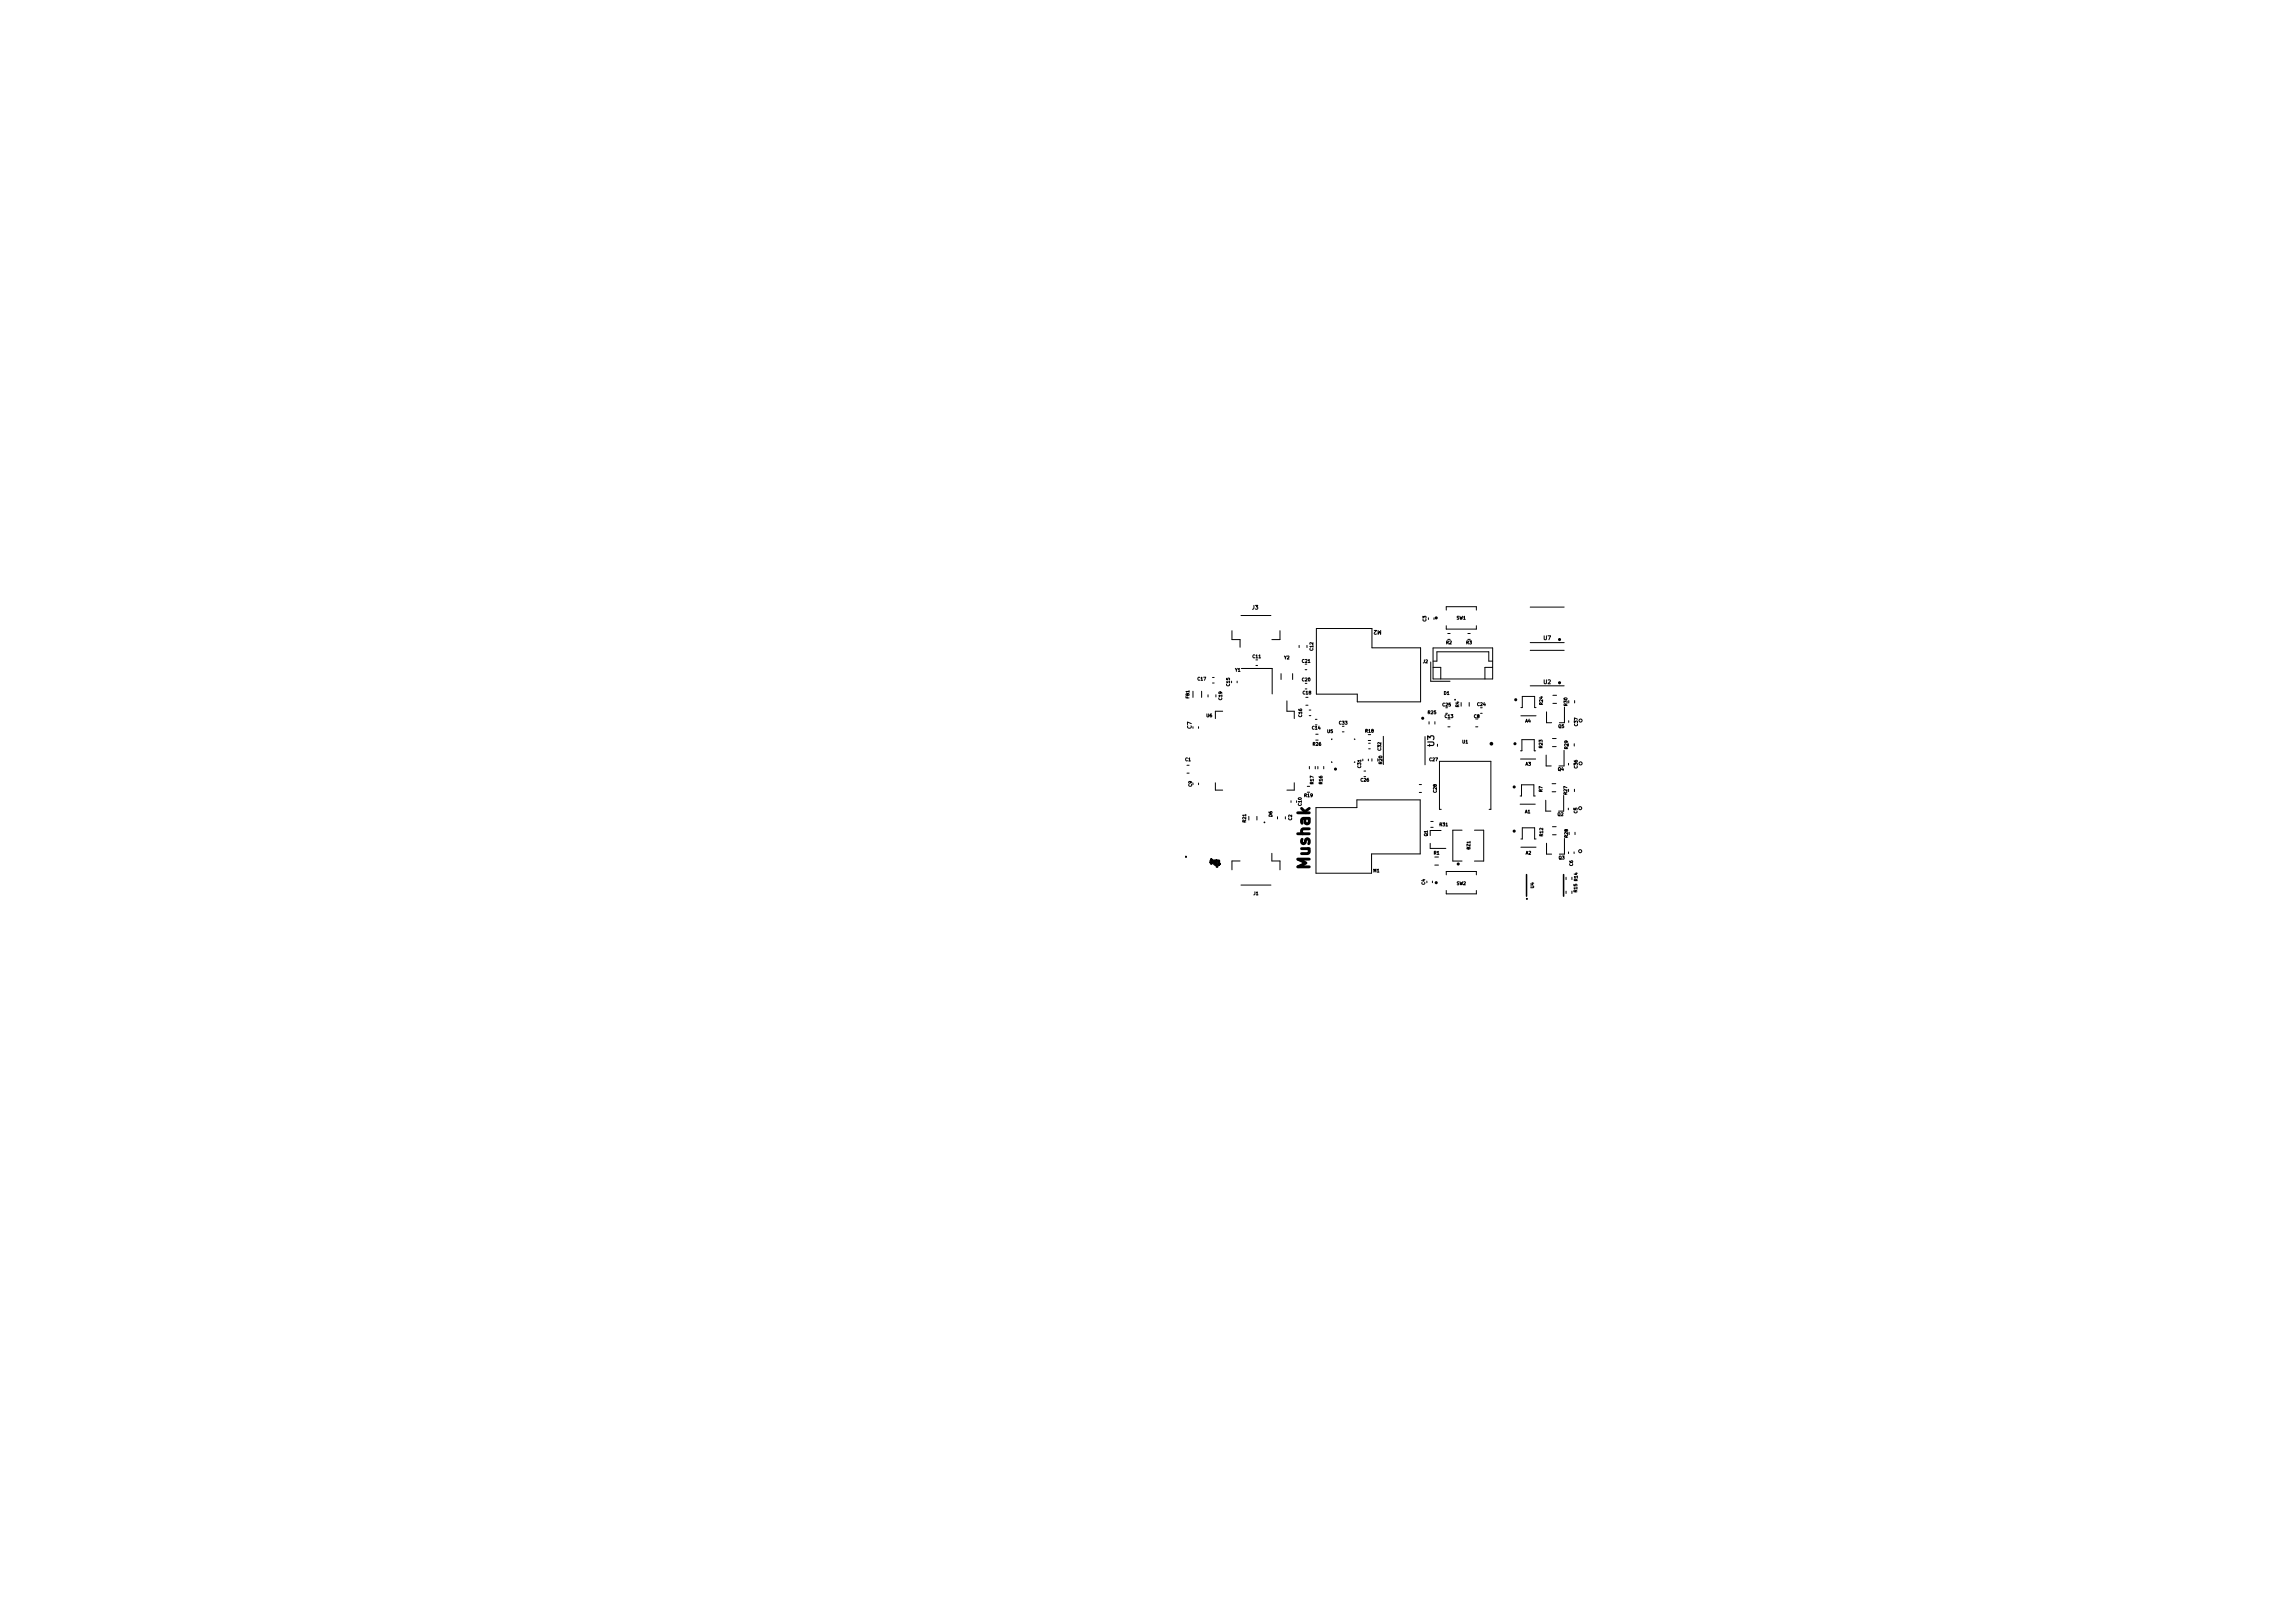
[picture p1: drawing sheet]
<svg xmlns="http://www.w3.org/2000/svg" width="297mm" height="210mm" viewBox="0 0 297 210" stroke-linecap="round" stroke-linejoin="round" font-family="sans-serif">
<defs><g id="words">
<text font-size="2.1" x="169.7" y="112.4" transform="rotate(-90 169.7 112.4)">Mushak</text>
<text font-size="1.1" x="185.8" y="96.7" transform="rotate(-90 185.8 96.7)">U3</text>
<g font-size=".7">
<text x="162.2" y="78.9">J3</text>
<text x="178.9" y="81.6" transform="rotate(-180 178.9 81.6)">M2</text>
<text x="200" y="82.9">U7</text>
<text x="200" y="88.6">U2</text>
<text x="154.3" y="94.4" transform="rotate(-90 154.3 94.4)">C7</text>
</g>
<g font-size=".6">
<text x="184.7" y="80.5" transform="rotate(-90 184.7 80.5)">C3</text>
<text x="187.3" y="83.4">R2</text>
<text x="188.7" y="80.2">SW1</text>
<text x="189.9" y="83.4">R3</text>
<text x="155.2" y="88.1">C17</text>
<text x="159.3" y="88.9" transform="rotate(-90 159.3 88.9)">C15</text>
<text x="160" y="87">Y1</text>
<text x="162.3" y="85.2">C11</text>
<text x="166.4" y="85.4">Y2</text>
<text x="168.7" y="85.8">C21</text>
<text x="168.7" y="88.2">C20</text>
<text x="168.8" y="89.9">C18</text>
<text x="170.1" y="84.3" transform="rotate(-90 170.1 84.3)">C12</text>
<text x="184.3" y="85.9">J2</text>
<text x="187" y="90">D1</text>
<text x="154" y="90.5" transform="rotate(-90 154 90.5)">FB1</text>
<text x="156.3" y="92.9">U6</text>
<text x="158.3" y="90.7" transform="rotate(-90 158.3 90.7)">C19</text>
<text x="168.6" y="92.9" transform="rotate(-90 168.6 92.9)">C16</text>
<text x="170" y="94.5">C14</text>
<text x="171.9" y="94.9">U5</text>
<text x="173.5" y="93.8">C33</text>
<text x="176.9" y="94.9">R18</text>
<text x="185" y="92.5">R25</text>
<text x="186.9" y="91.5">C25</text>
<text x="187.2" y="93">C13</text>
<text x="189" y="91.6" transform="rotate(-90 189 91.6)">R4</text>
<text x="190.9" y="93">C8</text>
<text x="191.4" y="91.4">C24</text>
<text x="197.6" y="93.6">A4</text>
<text x="199.8" y="91.3" transform="rotate(-90 199.8 91.3)">R24</text>
<text x="201.9" y="94.3">Q5</text>
<text x="203" y="91.4" transform="rotate(-90 203 91.4)">R30</text>
<text x="204.4" y="94" transform="rotate(-90 204.4 94)">C37</text>
<text x="153.5" y="98.6">C1</text>
<text x="154.4" y="101.9" transform="rotate(-90 154.4 101.9)">C9</text>
<text x="170.1" y="96.6">R26</text>
<text x="170.2" y="101.6" transform="rotate(-90 170.2 101.6)">R17</text>
<text x="171.3" y="101.6" transform="rotate(-90 171.3 101.6)">R16</text>
<text x="176.3" y="101.2">C26</text>
<text x="176.3" y="99.5" transform="rotate(-90 176.3 99.5)">C31</text>
<text x="178.9" y="97.2" transform="rotate(-90 178.9 97.2)">C32</text>
<text x="179" y="99" transform="rotate(-90 179 99)">R20</text>
<text x="185.2" y="98.6">C27</text>
<text x="189.4" y="96.3">U1</text>
<text x="197.6" y="99.2">A3</text>
<text x="199.8" y="96.9" transform="rotate(-90 199.8 96.9)">R23</text>
<text x="201.8" y="99.8">Q4</text>
<text x="203.1" y="97" transform="rotate(-90 203.1 97)">R29</text>
<text x="204.4" y="99.5" transform="rotate(-90 204.4 99.5)">C36</text>
<text x="161.4" y="106.5" transform="rotate(-90 161.4 106.5)">R21</text>
<text x="164.8" y="105.8" transform="rotate(-90 164.8 105.8)">D6</text>
<text x="167.3" y="106.3" transform="rotate(-90 167.3 106.3)">C2</text>
<text x="168.6" y="104.4" transform="rotate(-90 168.6 104.4)">C10</text>
<text x="169" y="103.2">R19</text>
<text x="186.1" y="102.7" transform="rotate(-90 186.1 102.7)">C28</text>
<text x="186.5" y="107">R31</text>
<text x="197.5" y="105.3">A1</text>
<text x="199.8" y="102.6" transform="rotate(-90 199.8 102.6)">R7</text>
<text x="201.8" y="105.7">Q2</text>
<text x="203" y="102.9" transform="rotate(-90 203 102.9)">R27</text>
<text x="204.3" y="105.4" transform="rotate(-90 204.3 105.4)">C5</text>
<text x="177.9" y="113">M1</text>
<text x="184.9" y="108.3" transform="rotate(-90 184.9 108.3)">Q1</text>
<text x="185.7" y="110.7">R1</text>
<text x="190.4" y="110" transform="rotate(-90 190.4 110)">BZ1</text>
<text x="197.6" y="110.7">A2</text>
<text x="199.9" y="108.3" transform="rotate(-90 199.9 108.3)">R12</text>
<text x="201.9" y="111.3">Q3</text>
<text x="203.1" y="108.5" transform="rotate(-90 203.1 108.5)">R28</text>
<text x="203.7" y="112.2" transform="rotate(-90 203.7 112.2)">C6</text>
<text x="162.4" y="115.9">J1</text>
<text x="184.6" y="114.6" transform="rotate(-90 184.6 114.6)">C4</text>
<text x="188.7" y="114.6">SW2</text>
<text x="198.7" y="115.1" transform="rotate(-90 198.7 115.1)">U4</text>
<text x="204.3" y="115.6" transform="rotate(-90 204.3 115.6)">R15</text>
<text x="204.4" y="114.1" transform="rotate(-90 204.4 114.1)">R14</text>
</g>
</g></defs>
<g fill="none" stroke="#000" stroke-width=".13">
<path d="M160.8 79.7h3.8M187.3 79v-.4h4v.4M198.2 78.6h4.4M153.8 99.1h.2M154.5 89.5v.8M155.3 94.1v.3M155.7 89.5v.8M156.5 90v.3M157.1 87.8h.2M157.1 88.5h.2M157.5 90v.3M158.4 92.1h-1v1"/>
<path d="M159.5 88.2v.3M159.6 81.7v1.2h1v.9M160.3 88.2v.3M160.8 86.6h4v3.3M162.7 86.2h.2M162.7 85.5h.2M165.8 81.7v1.2h-1M165.9 87.3v.7M166.7 90.8v1.3h1v1M167.5 87.3v.7M168.3 83.6v.3M169.1 86.8h.2"/>
<path d="M169.1 88.5h.2M169.1 89.2h.2M169.2 90.3h.2M169.2 91.4h.2M169.3 83.6v.3M169.6 92.7h.2M169.6 92h.2M169.6 99.3v.3M170.4 99.3v.3M170.4 93.2h.2M170.4 95.9h.4M170.4 95.1h.4"/>
<path d="M170.5 81.4h7.2v2.5h6.3v7h-8.2v-1h-5.3zM170.7 99.3v.3M171.5 99.3v.3M172.5 98.7h.1M172.6 95.7l-.1 .1M173.9 94.8h.2M173.9 94.1h.2M175.4 95.7l.1 .1M175.5 98.7h-.1M176.5 98.3v.3M176.7 99.9h.2M177.2 95.2h.4"/>
<path d="M177.2 95.9h.4M177.3 98.3v.3M177.3 96.3h.2M177.3 97h.2M177.7 98.3v.3M179.2 95.4v3.6M184.6 95.4v3.7M185 80v.3M185.1 93.5v.3M185.3 85.8v2.5h2.5M185.6 83.9h7.8v4.1h-7.8zM185.6 86.5h1v1.5"/>
<path d="M185.6 85.6h.5v-1.2h6.8v1.2h.5M185.8 80v.3M185.9 93.5v.3M186.2 96.4v.3M187.3 81.1v.4h4v-.4M187.5 82.1h.4M187.5 82.8h.4M187.6 94.2h.2M189.3 91v.5M190.1 82.1h.4M190.1 82.8h.4M190.3 91v.5"/>
<path d="M191.2 94.2h.2M191.8 92.4h.2M191.8 91.7h.2M193.4 86.5h-1v1.5M197 97.3h.1v-1.5h1.6v1.5h.2M197 98.3h1.9M197 91.7h.2v-1.5h1.6v1.5h.2M197 92.7h2M198.2 83.2h4.4M198.2 88.8h4.4M198.2 84.2h4.4M200.3 97.8v1.4h.7"/>
<path d="M200.3 92.2v1.4h.7M201.1 96.7h.5M201.1 95.7h.5M201.2 90.1h.4M201.2 91.1h.4M202.6 97.2v2h-.6M202.7 91.6v2h-.7M203.2 98.9v.2M203.2 93.4v.2M203.9 96.3v.4M204 90.8v.3M153.6 110.9v.1"/>
<path d="M153.6 111h.1M153.8 100.2h.2M155.3 101.4v.3M157.4 101.4v1h1M160.6 111.5h-1v1.2M160.8 114.7h3.8M161.8 105.8v.4M162.8 105.8v.4M164.8 110.5v1h1v1.2M165.5 105.8v.3M166.5 105.8v.3M167.2 103.7v.3"/>
<path d="M167.7 101.4v1h-1M168 103.7v.3M169.3 102.6h.4M169.3 101.9h.4M170.5 104.6h5.3v-1h8.2v7h-6.3v2.5h-7.2zM176.7 100.6h.2M183.9 102.7h.2M183.9 101.6h.2M184.8 114.1v.3M185.3 109.2v.7h2M185.3 106.4h.4M185.3 107.2h.4"/>
<path d="M185.6 114.1v.3M185.9 111h.4M185.9 112.1h.4M186.7 107.6h-1.4v.6M186.7 104.8h-.2v-6.2h6.6v6.2h-.2M187.3 115.4v.4h4v-.4M187.3 113.3v-.4h4v.4M189.4 107.5h-1.2v4h1.2M191 107.5h1.2v4h-1.2M196.9 103.1h.2v-1.4h1.6v1.4h.2M196.9 104.2h2M197 108.7h.2v-1.5h1.6v1.5h.2"/>
<path d="M197 109.8h2M200.2 103.7v1.4h.7M200.3 109.2v1.5h.7M201.1 102.6h.4M201.1 101.5h.4M201.1 108.1h.5M201.1 107.1h.5M202.6 103v2.1h-.7M202.7 108.6v2.1h-.7M202.9 113.6v.4M202.9 115.4v.4M203.2 104.7v.2"/>
<path d="M203.2 110.4v.2M203.6 113.6v.4M203.6 115.4v.4M203.9 110.4v.2M204 102.2v.4M204 107.8v.3"/>
<circle cx="188.5" cy="90.6" r=".05"/>
<circle cx="204.7" cy="93.3" r=".2"/>
<circle cx="204.8" cy="98.9" r=".2"/>
<circle cx="163.8" cy="106.5" r=".05"/>
<circle cx="197.8" cy="116.4" r=".07"/>
<circle cx="204.7" cy="104.7" r=".2"/>
<circle cx="204.7" cy="110.3" r=".2"/>
</g>
<g fill="none" stroke="#000" stroke-width=".2">
<path d="M197.7 113.3v2.8M202.6 113.3v2.8"/>
<circle cx="173" cy="99.6" r=".1"/>
<circle cx="184.3" cy="93" r=".1"/>
<circle cx="186.1" cy="80" r=".1"/>
<circle cx="196.2" cy="96.3" r=".1"/>
<circle cx="196.4" cy="90.6" r=".1"/>
<circle cx="202" cy="82.8" r=".1"/>
<circle cx="202" cy="88.4" r=".1"/>
<circle cx="186.1" cy="114.3" r=".1"/>
<circle cx="188.9" cy="111.9" r=".1"/>
<circle cx="196.1" cy="101.9" r=".1"/>
<circle cx="196.1" cy="107.7" r=".1"/>
</g>
<g fill="#000" stroke="#000" stroke-width=".13">
<path d="M156.9 111.2l.2 .2-.1 .1 .1-.1v.1l.3-.1v.2l.1 .2-.1-.3 .3-.1 .1 .3-.1 .4h-.3l-.3-.3-.1 .2-.2-.1v-.1h.2v-.1l-.1 .1-.2-.1 .1-.2h.2l-.1-.1-.1 .1zM157.8 111.4v.1l.1-.1v.1h.1l-.1 .2v-.1h.1v-.1h-.2v.2h.2l-.2 .2 .3-.1-.1 .1 .1 .1-.2-.1 .1 .2-.2-.1v.1l.1-.1h-.1v-.2h.2h-.2l.2-.1-.2 .1z"/>
<circle cx="156.9" cy="111.4" r=".02"/>
</g>
<circle cx="193.2" cy="96.3" r=".12" fill="none" stroke="#000" stroke-width=".24"/>
<use href="#words"/>
</svg>
